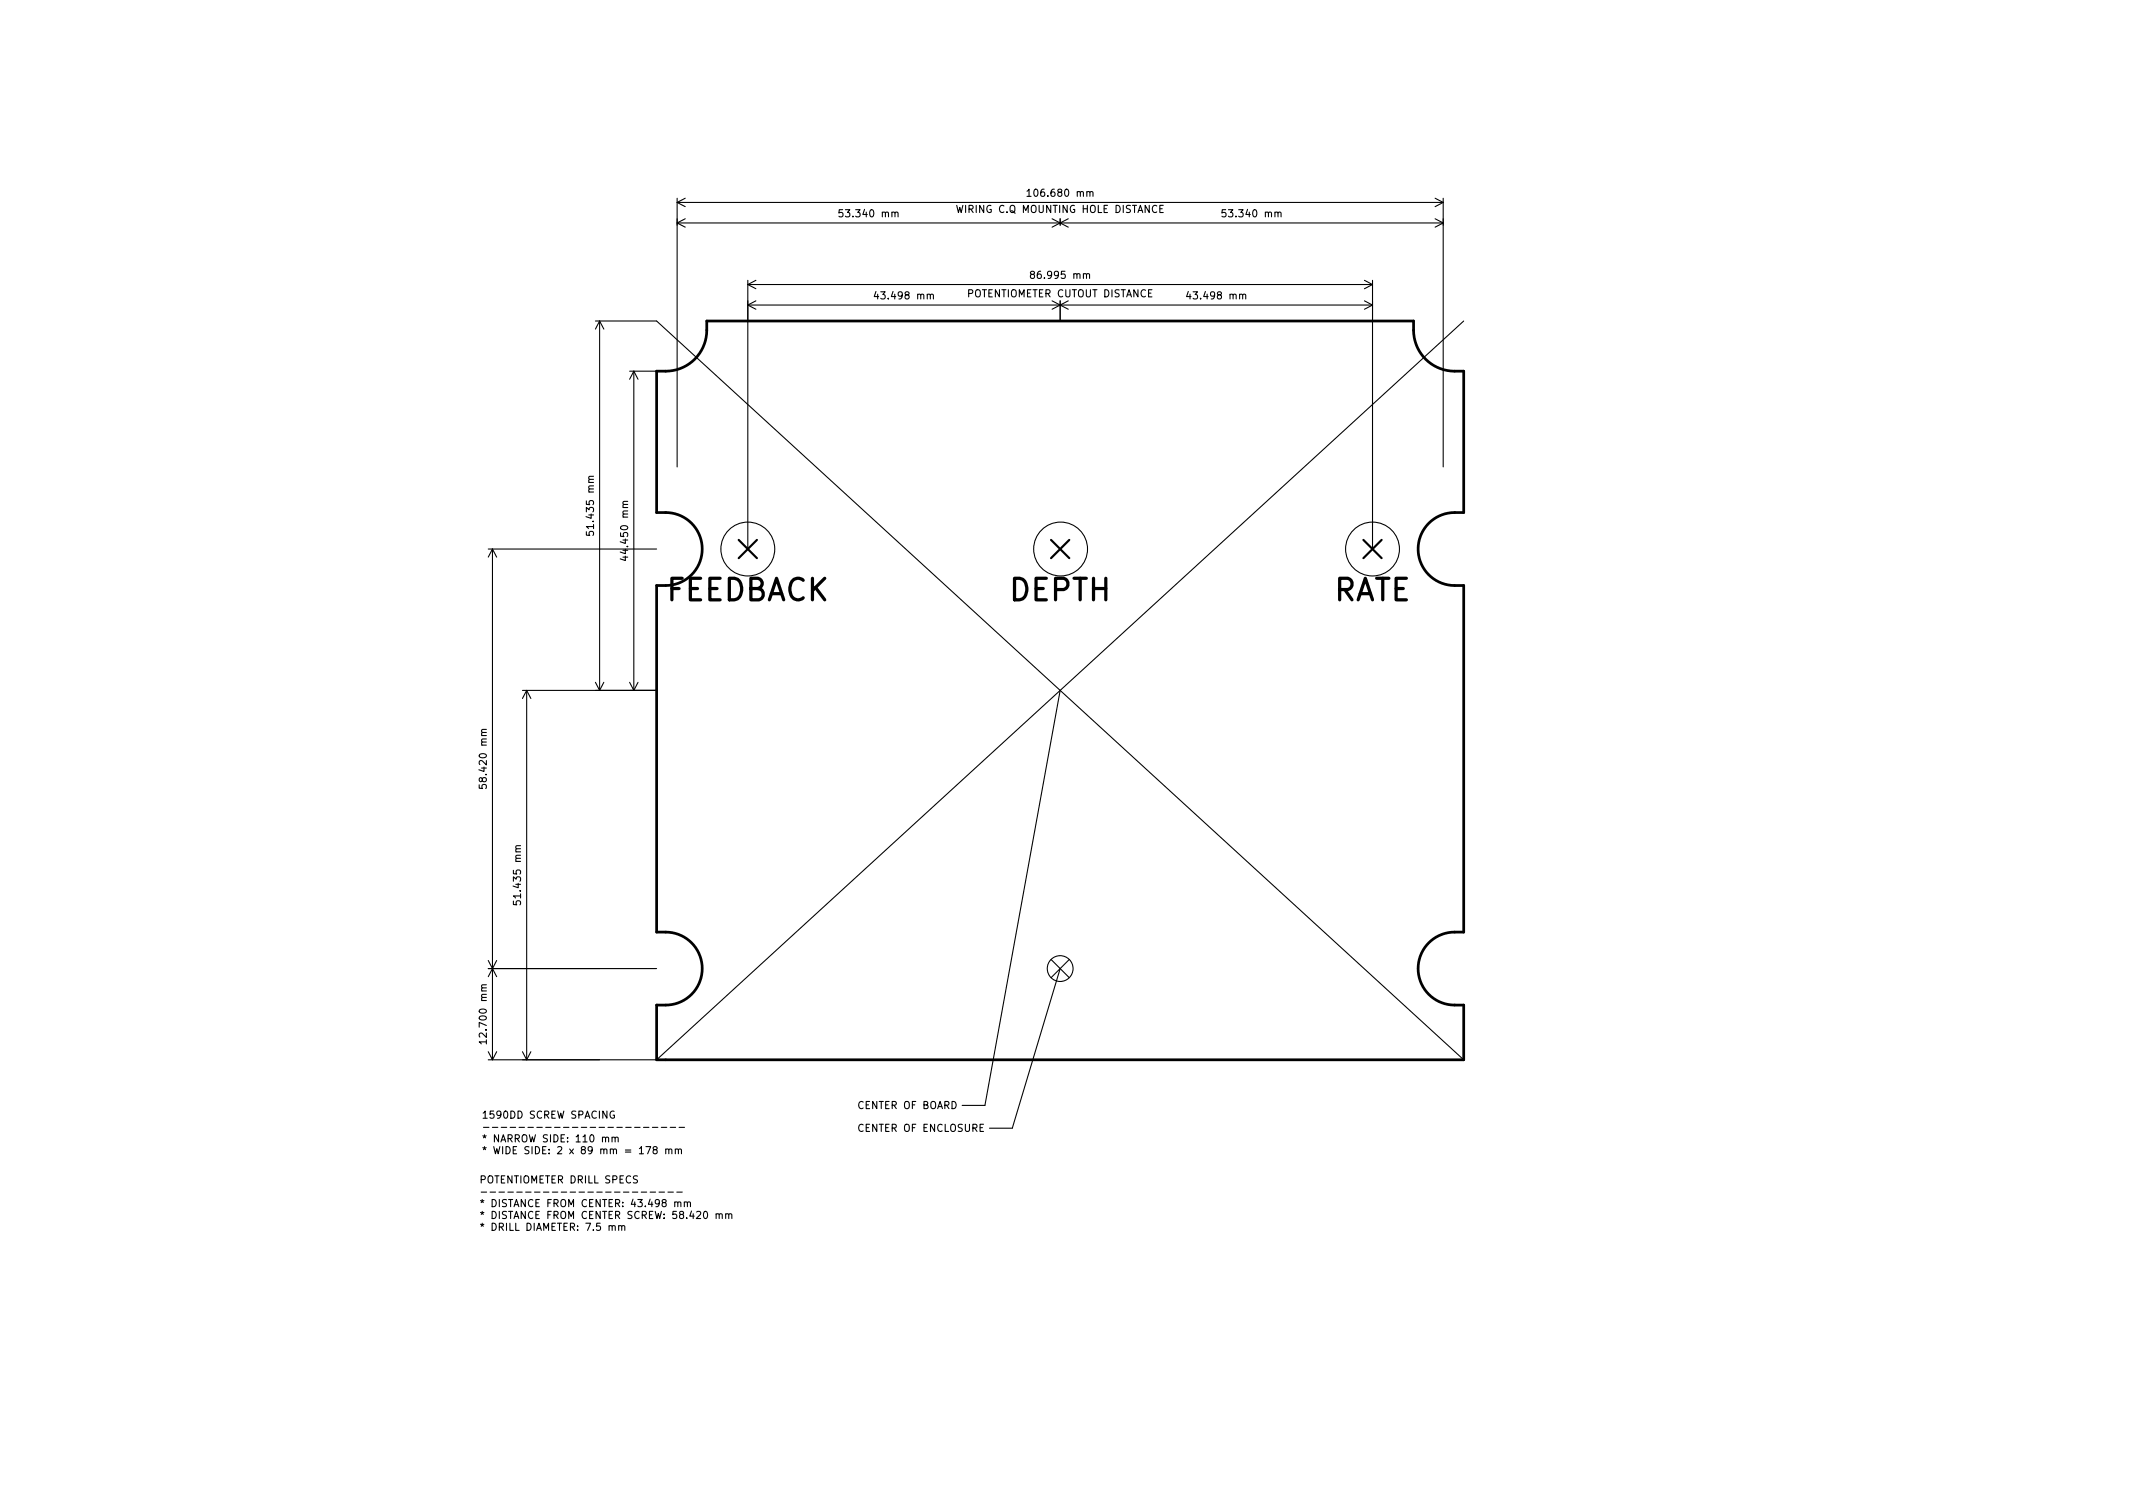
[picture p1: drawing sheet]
<svg xmlns="http://www.w3.org/2000/svg" width="297mm" height="210mm" viewBox="0 0 297 210" stroke-linecap="round" stroke-linejoin="round" font-family="sans-serif">
<defs><g id="words">
<g font-size="4.2">
<text x="92.5" y="83.7">FEEDBACK</text>
<text x="140.6" y="83.7">DEPTH</text>
<text x="185.4" y="83.7">RATE</text>
</g>
<g font-size="1.4">
<text x="133.7" y="29.6">WIRING C.Q MOUNTING HOLE DISTANCE</text>
<text x="143.7" y="27.4">106.680 mm</text>
<text x="117.4" y="30.2">53.340 mm</text>
<text x="170.7" y="30.2">53.340 mm</text>
<text x="122.3" y="41.7">43.498 mm</text>
<text x="134.8" y="41.4">POTENTIOMETER CUTOUT DISTANCE</text>
<text x="144.1" y="38.8">86.995 mm</text>
<text x="165.8" y="41.7">43.498 mm</text>
<text x="82.7" y="74" transform="rotate(-90 82.7 74)">51.435 mm</text>
<text x="87.5" y="77.5" transform="rotate(-90 87.5 77.5)">44.450 mm</text>
<text x="67.8" y="109.2" transform="rotate(-90 67.8 109.2)">58.420 mm</text>
<text x="72.5" y="125.4" transform="rotate(-90 72.5 125.4)">51.435 mm</text>
<text x="67.8" y="144.8" transform="rotate(-90 67.8 144.8)">12.700 mm</text>
<text x="67" y="155.8">1590DD SCREW SPACING</text>
<text x="119.6" y="154.4">CENTER OF BOARD</text>
<text x="67" y="159.1">* NARROW SIDE: 110 mm</text>
<text x="67" y="160.7">* WIDE SIDE: 2 x 89 mm = 178 mm</text>
<text x="119.7" y="157.6">CENTER OF ENCLOSURE</text>
<text x="66.7" y="164.8">POTENTIOMETER DRILL SPECS</text>
<text x="66.7" y="168.1">* DISTANCE FROM CENTER: 43.498 mm</text>
<text x="66.7" y="169.7">* DISTANCE FROM CENTER SCREW: 58.420 mm</text>
<text x="66.7" y="171.4">* DRILL DIAMETER: 7.5 mm</text>
</g>
</g></defs>
<g fill="none" stroke="#000" stroke-width=".15">
<path d="M94.3 31h106.7M94.3 27.6v37.4M94.3 31l1.1 .6M94.3 28.2h106.7M94.3 28.2l1.1 .6M95.4 30.5l-1.1 .5M95.4 27.6l-1.1 .6M104.1 39.6h87M104.1 39v37.4M104.1 39.6l1.2 .6M105.3 39l-1.2 .6M117.3 29.2h-.4l-.1 .5 .2-.1h.3l.1 .2-.1 .3-.1 .1-.4-.1"/>
<path d="M124.6 29.7l.2-.2 .2 .1 .1 .6M133.2 28.6l.3 1 .2-.7 .2 .7 .2-1M143 26.6l.3-.3v1M143 27.3h.6M143.7 38.2l-.2-.2v-.1l.2-.1h.3l.1 .2-.1 .1-.4 .1-.1 .2v.3l.2 .1h.2l.2-.2-.1-.3-.1-.1M146.5 30.5l2.3 1.1M147.6 30.5v.9M148.8 30.5l-2.3 1.1M151.3 38.2l.1-.1 .3 .1v.6M151.8 26.8l.1-.1h.3v.6M162 28.6h-.5v1h.5M170.7 29.2h-.5v.5l.1-.1h.3l.1 .2v.3l-.2 .1-.3-.1"/>
<path d="M178 29.7l.1-.2 .3 .1v.6M190 39l1.1 .6M191.1 39v37.4M191.1 39.6l-1.1 .6M199.9 30.5l1.1 .5M199.9 27.6l1.1 .6M201 27.6v37.4M201 31l-1.1 .6M201 28.2l-1.1 .6M82.9 44.7h8.5l112.4 102.9M83.5 44.7v51.4M83.5 44.7l.6 1.1"/>
<path d="M83.5 44.7l-.6 1.1M87.7 51.7h3.7M88.3 51.7v44.4M88.3 51.7l.6 1.1M88.3 51.7l-.6 1.1M104.1 42.5h87M104.1 42.5l1.2 .6M105.3 41.9l-1.2 .6M122 40.6l-.3 .7h.7M129.6 41.1l.1-.1h.2l.1 .6M146.5 41.9l2.3 1.2M147.6 41.9v2.8"/>
<path d="M148.8 41.9l-2.3 1.2M165.5 40.6l-.3 .7h.7M173.1 41.1l.1-.1h.2l.1 .6M190 41.9l1.1 .6M191.1 42.5l-1.1 .6M203.8 44.7l-112.4 102.9h-23.4M68 76.4h23.4M68.6 76.4v71.2M68.6 76.4l.6 1.2M68.6 76.4l-.6 1.2M81.7 74v.5l.4 .1-.1-.2 .1-.3 .1-.1h.4l.1 .2-.1 .4M82.7 66.3l-.7 .1v.2l.1 .1"/>
<path d="M87.1 77.4v.7l-.7-.3M87.4 69.8l-.6 .1v.2l.1 .1M72.8 96.1h18.6M73.3 96.1v51.5M73.3 96.1l.6 1.2M73.3 96.1l-.5 1.2M82.9 95l.6 1.1M84.1 95l-.6 1.1M87.7 95l.6 1.1M88.9 95l-.6 1.1M147.6 96.1l-10.4 57.8h-3.2M66.7 109.3v.5h.5l-.1-.1 .1-.4 .1-.1 .3 .1 .1 .1-.1 .4"/>
<path d="M67.7 101.6h-.6v.2l.1 .2M72.5 117.8h-.6l-.1 .2 .2 .2M67.7 137.1l-.6 .1v.2l.1 .2M68 134.9h23.4M68 133.7l1.2 2.3M69.2 133.7l-1.2 2.3M71.5 125.5v.4l.5 .1-.1-.1v-.4l.2-.1 .3 .1 .1 .1-.1 .4M146.4 133.6l2.5 2.5M147.6 134.9l-6.6 22.2h-3.2M148.9 133.6l-2.5 2.5M67.3 157h.8M67.7 145.1h-1l.3 .3"/>
<path d="M67.7 144.8v.6M68 146.4l.6 1.2M68.6 157h.7M69.2 146.4l-.6 1.2M69.8 157h.8M71 157h.8M72.3 157h.7M72.8 146.4l.5 1.2M73.5 157h.8M73.9 146.4l-.6 1.2M74.8 157h.7M76 157h.8"/>
<path d="M77.2 157h.8M78.5 157h.7M79.7 157h.8M80.9 157h.8M82.2 157h.7M83.4 157h.8M84.3 158.5l.2-.2 .2 .1 .1 .6M84.7 157h.7M85.2 158.4l.2-.1 .2 .1 .1 .6M85.2 158.3v.7M85.5 154.8a.47 .47 0 0 0-.6 .4 .47 .47 0 0 0 .6 .5l.1-.4h-.2M85.7 158.5l.1-.2 .2 .1 .1 .6"/>
<path d="M85.9 157h.8M87.1 157h.8M88.4 157h.7M89.6 157h.8M89.9 159.7h.7l-.4 1M90.9 157h.7M92.1 157h.8M92.7 160v.7M93.3 157h.8M94 160v.7M94.6 157h.7M67 166h.8"/>
<path d="M68.2 166h.8M69.5 166h.7M70.7 166h.8M72 166h.7M73.2 166h.8M74.4 166h.8M75.7 166h.7M76.9 166h.8M78.2 166h.7M79.4 166h.8M80.6 166h.8M81.9 166h.7"/>
<path d="M83.1 166h.8M84.3 166h.8M85.2 170.8l.2-.1h.2l.1 .6M85.6 166h.7M86.2 170.8l.1-.1h.2l.1 .6M86.2 170.7v.6M86.6 170.8l.1-.1h.3v.6M86.8 166h.8M88.1 166h.7M88.8 163.8l-.4-.1-.2 .2 .1 .3 .4 .1v.3l-.1 .1h-.4M89.3 166h.8M90.5 166h.8"/>
<path d="M91.1 160.1l-.2-.2 .1-.1 .1-.1h.3l.1 .1v.2l-.5 .1-.1 .2 .1 .3 .1 .1 .3-.1 .1-.1v-.3l-.2-.1M91.8 166h.7M92.7 160.1l.2-.1h.2v.7M93 166h.8M93.1 160.1l.2-.1h.2l.1 .7M94 167.5l.1-.1h.2l.1 .6M94 167.4v.6M94 160.1l.2-.1h.2l.1 .7M94.2 166h.8M94.4 167.5l.1-.1h.3v.6M94.5 160.1l.1-.1h.3v.7M95.3 167.5l.1-.1h.3v.6"/>
<path d="M95.3 167.4v.6M95.7 167.5l.2-.1h.2l.1 .6M99.7 169.1l.2-.1 .2 .1 .1 .6M99.7 169v.7M100.2 169.1l.1-.1 .2 .1 .1 .6M101.1 169.1l.1-.1 .2 .1 .1 .6M101.1 169v.7M101.5 169.1l.1-.1 .3 .1v.6"/>
<circle cx="104.1" cy="76.4" r="3.7"/>
<circle cx="147.7" cy="76.4" r="3.8"/>
<circle cx="191.1" cy="76.4" r="3.7"/>
<circle cx="147.6" cy="134.9" r="1.8"/>
</g>
<path d="M91.4 81.5v48.3a5.8 5.8 0 0 1 4.6 1.2 5.1 5.1 0 0 1 1.5 5.6 5.1 5.1 0 0 1-4.8 3.3h-1.3v7.7h112.4v-7.7a5.8 5.8 0 0 1-4.5-1.1 5.1 5.1 0 0 1-1.5-5.7 5.1 5.1 0 0 1 4.8-3.3h1.2v-48.3a5.8 5.8 0 0 1-4.5-1.2 5.1 5.1 0 0 1-1.5-5.6 5.1 5.1 0 0 1 4.8-3.3h1.2v-19.7a6.3 6.3 0 0 1-5.3-1.7 6.3 6.3 0 0 1-1.7-5.3h-98.4a6.3 6.3 0 0 1-1.6 5.3 6.3 6.3 0 0 1-5.4 1.7v19.7a5.8 5.8 0 0 1 4.6 1.2 5.1 5.1 0 0 1 1.5 5.6 5.1 5.1 0 0 1-4.8 3.3" fill="none" stroke="#000" stroke-width=".38"/>
<path d="M102.9 75.2l2.5 2.5M105.4 75.2l-2.5 2.5M146.4 75.2l2.5 2.5M148.9 75.2l-2.5 2.5M189.9 75.2l2.5 2.5M192.4 75.2l-2.5 2.5" fill="none" stroke="#000" stroke-width=".3"/>
<use href="#words"/>
</svg>
